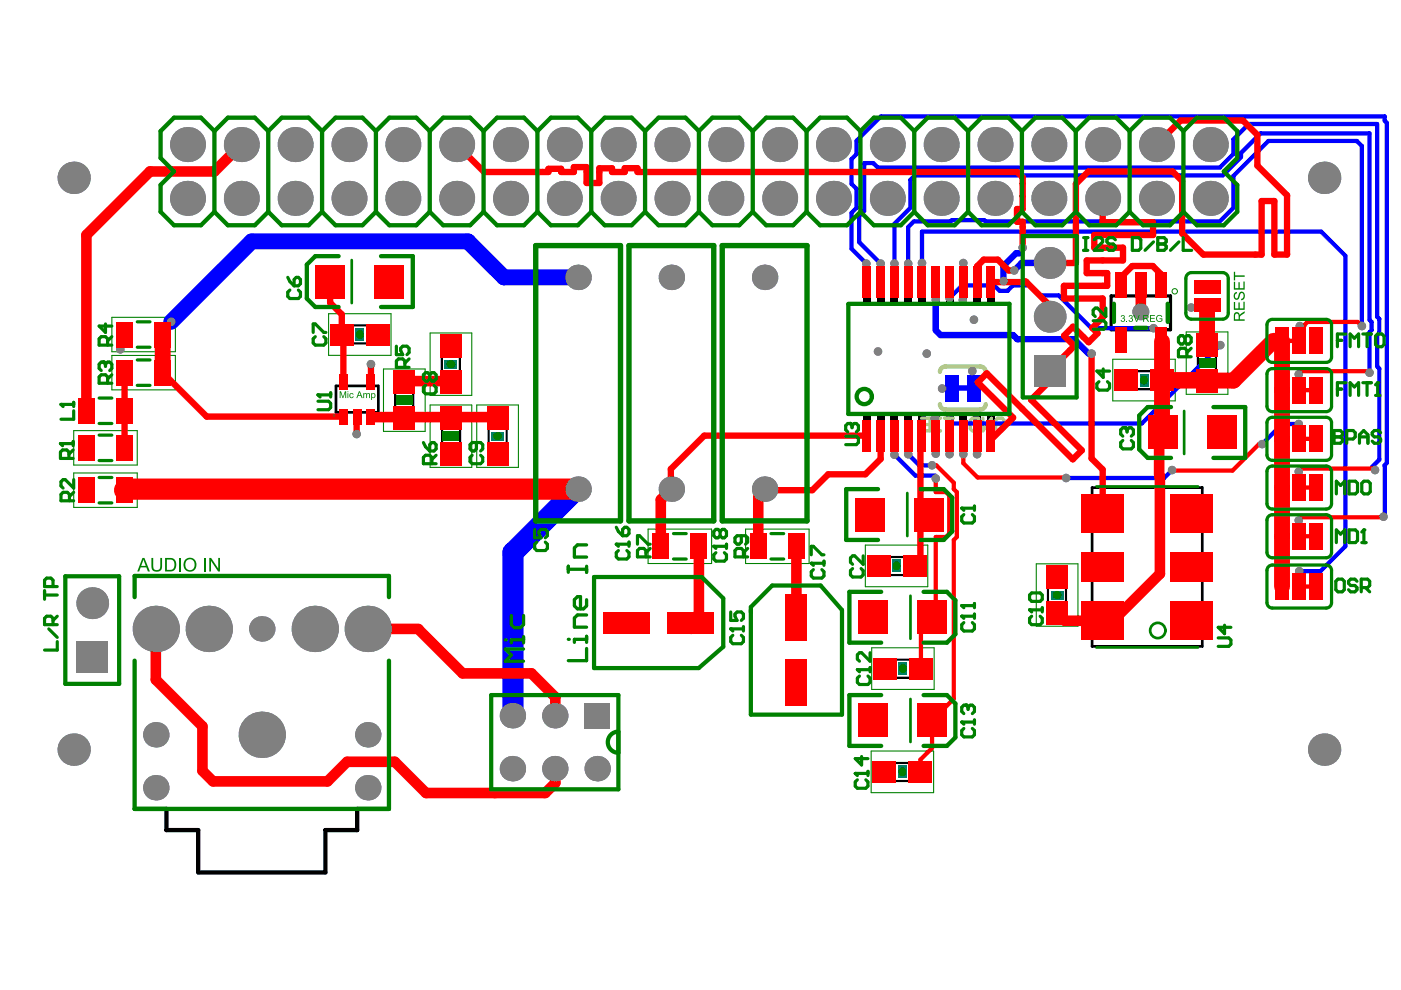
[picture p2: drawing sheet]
<svg xmlns="http://www.w3.org/2000/svg" width="297mm" height="210mm" viewBox="0 0 297 210" stroke-linecap="round" stroke-linejoin="round" font-family="sans-serif">
<g fill="none" stroke="#008000" stroke-width=".23">
<path d="M23.7 67.3h13.5v7.3h-13.5zM23.7 75.4h13.5v7.3h-13.5zM69.7 66.5h13.2v8.8h-13.2zM81.3 78.2h8.8v13.3h-8.8zM91.2 70.6h8.8v13.2h-8.8zM235.9 76.2h13.3v8.8h-13.3zM251.5 70.4h8.8v13.2h-8.8zM15.6 91.3h13.5v7.3h-13.5zM91.2 85.9h8.8v13.2h-8.8zM101.1 85.9h8.8v13.2h-8.8zM15.6 100.3h13.5v7.3h-13.5zM137.4 112.2h13.5v7.3h-13.5z"/>
<path d="M158.1 112.2h13.4v7.3h-13.4zM183.5 115.6h13.2v8.8h-13.2zM219.7 119.5h8.8v13.3h-8.8zM184.8 137.3h13.3v8.9h-13.3zM184.7 159.2h13.2v8.9h-13.2z"/>
</g>
<g fill="none" stroke="#000" stroke-width=".46">
<path d="M74.7 69h3.2M74.7 72.8h3.2M93.7 75.6v3.2M97.5 75.6v3.2M241 78.7h3.2M254 75.4v3.2M257.8 75.4v3.2M83.8 83.2v3.2M87.6 83.2v3.2M93.7 90.9v3.2M97.6 90.9v3.2M103.6 90.9v3.2"/>
<path d="M107.4 90.9v3.2M241 82.5h3.2M188.5 118.1h3.2M188.5 121.9h3.2M189.8 139.9h3.2M222.2 124.6v3.2M226 124.6v3.2M189.8 143.7h3.2M189.7 165.6h3.2M189.7 161.8h3.2"/>
</g>
<path d="M71.2 81.8h9v5.6h-9zM231.5 103.4h23.4v33.6h-23.4z" fill="none" stroke="#000" stroke-width=".57"/>
<path d="M28.5 171.5h6.8v4.5h6.7v9h27v-9h6.7v-4.5h6.8" fill="none" stroke="#000" stroke-width=".91"/>
<path d="M235.6 62.7h12.6v7.2h-12.6z" fill="none" stroke="#000" stroke-width=".69"/>
<g fill="#000">
<path d="M38.6 29.5h2.3v2.3h-2.3z" fill-rule="evenodd"/>
<path d="M50 29.5h2.3v2.3h-2.3z" fill-rule="evenodd"/>
<path d="M61.4 29.5h2.3v2.3h-2.3z" fill-rule="evenodd"/>
<path d="M72.9 29.5h2.2v2.3h-2.2z" fill-rule="evenodd"/>
<path d="M84.3 29.5h2.3v2.3h-2.3z" fill-rule="evenodd"/>
<path d="M95.7 29.5h2.3v2.3h-2.3z" fill-rule="evenodd"/>
<path d="M107.1 29.5h2.3v2.3h-2.3z" fill-rule="evenodd"/>
<path d="M118.5 29.5h2.3v2.3h-2.3z" fill-rule="evenodd"/>
<path d="M129.9 29.5h2.3v2.3h-2.3z" fill-rule="evenodd"/>
<path d="M141.3 29.5h2.3v2.3h-2.3z" fill-rule="evenodd"/>
<path d="M152.8 29.5h2.2v2.3h-2.2z" fill-rule="evenodd"/>
<path d="M164.2 29.5h2.2v2.3h-2.2z" fill-rule="evenodd"/>
<path d="M175.6 29.5h2.3v2.3h-2.3z" fill-rule="evenodd"/>
<path d="M187 29.5h2.3v2.3h-2.3z" fill-rule="evenodd"/>
<path d="M198.4 29.5h2.3v2.3h-2.3z" fill-rule="evenodd"/>
<path d="M209.8 29.5h2.3v2.3h-2.3z" fill-rule="evenodd"/>
<path d="M221.2 29.5h2.3v2.3h-2.3z" fill-rule="evenodd"/>
<path d="M232.6 29.5h2.3v2.3h-2.3z" fill-rule="evenodd"/>
<path d="M244.1 29.5h2.2v2.3h-2.2z" fill-rule="evenodd"/>
<path d="M255.5 29.5h2.3v2.3h-2.3z" fill-rule="evenodd"/>
<path d="M38.6 40.9h2.3v2.3h-2.3z" fill-rule="evenodd"/>
<path d="M50 40.9h2.3v2.3h-2.3z" fill-rule="evenodd"/>
<path d="M61.4 40.9h2.3v2.3h-2.3z" fill-rule="evenodd"/>
<path d="M72.9 40.9h2.2v2.3h-2.2z" fill-rule="evenodd"/>
<path d="M84.3 40.9h2.3v2.3h-2.3z" fill-rule="evenodd"/>
<path d="M95.7 40.9h2.3v2.3h-2.3z" fill-rule="evenodd"/>
<path d="M107.1 40.9h2.3v2.3h-2.3z" fill-rule="evenodd"/>
<path d="M118.5 40.9h2.3v2.3h-2.3z" fill-rule="evenodd"/>
<path d="M129.9 40.9h2.3v2.3h-2.3z" fill-rule="evenodd"/>
<path d="M141.3 40.9h2.3v2.3h-2.3z" fill-rule="evenodd"/>
<path d="M152.8 40.9h2.2v2.3h-2.2z" fill-rule="evenodd"/>
<path d="M164.2 40.9h2.2v2.3h-2.2z" fill-rule="evenodd"/>
<path d="M175.6 40.9h2.3v2.3h-2.3z" fill-rule="evenodd"/>
<path d="M187 40.9h2.3v2.3h-2.3z" fill-rule="evenodd"/>
<path d="M198.4 40.9h2.3v2.3h-2.3z" fill-rule="evenodd"/>
<path d="M209.8 40.9h2.3v2.3h-2.3z" fill-rule="evenodd"/>
<path d="M221.2 40.9h2.3v2.3h-2.3z" fill-rule="evenodd"/>
<path d="M232.6 40.9h2.3v2.3h-2.3z" fill-rule="evenodd"/>
<path d="M236.5 59.6h2.2v2.9h-2.2z" fill-rule="evenodd"/>
<path d="M240.8 59.6h2.2v2.9h-2.2z" fill-rule="evenodd"/>
<path d="M244.1 40.9h2.2v2.3h-2.2z" fill-rule="evenodd"/>
<path d="M245 59.6h2.3v2.9h-2.3z" fill-rule="evenodd"/>
<path d="M255.5 40.9h2.3v2.3h-2.3z" fill-rule="evenodd"/>
<path d="M72.5 68.8h2.3v4.2h-2.3z" fill-rule="evenodd"/>
<path d="M77.8 68.8h2.2v4.2h-2.2z" fill-rule="evenodd"/>
<path d="M93.5 73.5h4.2v2.2h-4.2z" fill-rule="evenodd"/>
<path d="M183 58.4h1.6v5.8h-1.6z" fill-rule="evenodd"/>
<path d="M185.9 58.4h1.6v5.8h-1.6z" fill-rule="evenodd"/>
<path d="M188.8 58.4h1.6v5.8h-1.6z" fill-rule="evenodd"/>
<path d="M191.8 58.4h1.6v5.8h-1.6z" fill-rule="evenodd"/>
<path d="M194.7 58.4h1.6v5.8h-1.6z" fill-rule="evenodd"/>
<path d="M197.6 58.4h1.6v5.8h-1.6z" fill-rule="evenodd"/>
<path d="M200.5 58.4h1.6v5.8h-1.6z" fill-rule="evenodd"/>
<path d="M203.4 58.4h1.6v5.8h-1.6z" fill-rule="evenodd"/>
<path d="M206.4 58.4h1.6v5.8h-1.6z" fill-rule="evenodd"/>
<path d="M209.3 58.4h1.6v5.8h-1.6z" fill-rule="evenodd"/>
<path d="M236.5 70.1h2.2v3h-2.2z" fill-rule="evenodd"/>
<path d="M238.8 78.5h2.3v4.2h-2.3z" fill-rule="evenodd"/>
<path d="M244.1 78.5h2.2v4.2h-2.2z" fill-rule="evenodd"/>
<path d="M245 70.1h2.3v3h-2.3z" fill-rule="evenodd"/>
<path d="M253.8 73.3h4.2v2.2h-4.2z" fill-rule="evenodd"/>
<path d="M83.6 86.4h4.2v2.2h-4.2z" fill-rule="evenodd"/>
<path d="M83.6 81.1h4.2v2.3h-4.2z" fill-rule="evenodd"/>
<path d="M93.5 94h4.3v2.2h-4.3z" fill-rule="evenodd"/>
<path d="M93.5 88.7h4.3v2.3h-4.3z" fill-rule="evenodd"/>
<path d="M93.5 78.7h4.2v2.3h-4.2z" fill-rule="evenodd"/>
<path d="M103.4 94h4.3v2.2h-4.3z" fill-rule="evenodd"/>
<path d="M103.4 88.7h4.3v2.3h-4.3z" fill-rule="evenodd"/>
<path d="M183 88h1.6v5.8h-1.6z" fill-rule="evenodd"/>
<path d="M185.9 88h1.6v5.8h-1.6z" fill-rule="evenodd"/>
<path d="M188.8 88h1.6v5.8h-1.6z" fill-rule="evenodd"/>
<path d="M191.8 88h1.6v5.8h-1.6z" fill-rule="evenodd"/>
<path d="M194.7 88h1.6v5.8h-1.6z" fill-rule="evenodd"/>
<path d="M197.6 88h1.6v5.8h-1.6z" fill-rule="evenodd"/>
<path d="M200.5 88h1.6v5.8h-1.6z" fill-rule="evenodd"/>
<path d="M203.4 88h1.6v5.8h-1.6z" fill-rule="evenodd"/>
<path d="M206.4 88h1.6v5.8h-1.6z" fill-rule="evenodd"/>
<path d="M209.3 88h1.6v5.8h-1.6z" fill-rule="evenodd"/>
<path d="M253.8 78.5h4.2v2.3h-4.2z" fill-rule="evenodd"/>
<path d="M186.4 117.9h2.2v4.2h-2.2z" fill-rule="evenodd"/>
<path d="M191.6 117.9h2.3v4.2h-2.3z" fill-rule="evenodd"/>
<path d="M187.7 139.7h2.3v4.2h-2.3z" fill-rule="evenodd"/>
<path d="M193 139.7h2.2v4.2h-2.2z" fill-rule="evenodd"/>
<path d="M222 122.4h4.2v2.3h-4.2z" fill-rule="evenodd"/>
<path d="M222 127.7h4.2v2.2h-4.2z" fill-rule="evenodd"/>
<path d="M187.6 161.5h2.2v4.3h-2.2z" fill-rule="evenodd"/>
<path d="M192.8 161.5h2.3v4.3h-2.3z" fill-rule="evenodd"/>
</g>
<g fill="#008080">
<path d="M75.4 69.6h1.8v2.7h-1.8z" fill-rule="evenodd"/>
<path d="M84.4 84h2.7v1.7h-2.7z" fill-rule="evenodd"/>
<path d="M94.3 91.6h2.7v1.8h-2.7z" fill-rule="evenodd"/>
<path d="M94.3 76.3h2.7v1.8h-2.7z" fill-rule="evenodd"/>
<path d="M104.1 91.6h2.7v1.8h-2.7z" fill-rule="evenodd"/>
<path d="M222.8 125.3h2.7v1.8h-2.7z" fill-rule="evenodd"/>
<path d="M241.7 79.2h1.7v2.7h-1.7z" fill-rule="evenodd"/>
<path d="M190.5 140.4h1.8v2.7h-1.8z" fill-rule="evenodd"/>
<path d="M189.2 118.6h1.8v2.7h-1.8z" fill-rule="evenodd"/>
<path d="M254.6 76.1h2.7v1.8h-2.7z" fill-rule="evenodd"/>
<path d="M190.4 162.3h1.8v2.7h-1.8z" fill-rule="evenodd"/>
</g>
<path d="M199.3 78.8a1.14 1.14 0 0 1 1.1-1.1h7.4a1.14 1.14 0 0 1 1.2 1.1M199.3 85.7a1.14 1.14 0 0 0 1.1 1.1h7.4a1.14 1.14 0 0 0 1.2-1.1" fill="none" stroke="#c0c073" stroke-width=".91"/>
<path d="M195.4 88.7h1.8v2.7h-1.8M196.3 90h.9M198.5 88.7h.9M198.5 91.4h.9M199 88.7v2.7M200.3 88.7h1.8M201.2 88.7v2.7M206.2 88.7h1.3v2.7h-1.3l-.5-.5v-1.8zM208.4 88.7v2.7l1.8-2.7v2.7M211.1 89.1l.4-.4h.9l.5 .4v1.8l-.5 .5h-.9l-.4-.5v-.9h.9" fill="none" stroke="#c0c073" stroke-width=".67"/>
<g fill="none" stroke="#00f" stroke-width=".9">
<path d="M183.7 55.9l-3.2-3.2v-7.6l1.1-1v-4.1l-1.1-1v-5.3l1.1-1v-2.8l5.2-5.2h106.8v.9l.4 .5v72l-.4 .5v10.7M186.7 55.9l-4.5-4.6v-5.5l1-1.1v-10.1h2l.9 .9h72.5l2.9-2.8v-3.1l3.2-3.3h27.3v40.9l.4 .4v3.1l-.4 .4v6.6l.4 .5v19.3l-1.5 1.5M189.6 55.9v-8.5l3.4-3.3v-5.9l1-1h65.3l3.8-3.9v-.9l4.2-4.1h23.1v39.5l.4 .5v1.7l-.4 .4v8.6M192.6 55.9v-7.8l1.2-1.2h7.8l.2-.2h6.9l.2 .2h49.7l2.9-2.8v-6.8l7.4-7.4h18.8l1 1.1v38.1M195.5 55.8v-6.7h84.6l5.1 5.1v61.6l-5.2 5.3h-4.5M201.3 63.2l2.7-2.7h6.8l1.1 1.2h1.7l1.2-1.2h3.7l2.2 2.1h3.7l7 7h13.2M258.7 73.2l-16.6 16.6h-40.8v6.5M189.6 96.4h.1M189.6 96.4l4.5 4.4h4.2M192.6 96.3l2.3 2.4h2.7M248.5 99.7l-1.7 1.6h-20.8M275.4 89.9h-3.5l-4.3 4.3"/>
<path d="M293.6 98.8h.1M293.6 109.3h.1"/>
</g>
<path d="M216.6 53.7h-1.2l-2.7 2.7 .1 3.2M222.6 55.8h-6l-1.6 1.5M198.4 63.5v6.5l1 1h15.4l.9 .9h12l3.1 3.1h.6" fill="none" stroke="#00f" stroke-width="1.3"/>
<path d="M202.4 82.3h3.4" fill="none" stroke="#00f" stroke-width="1.1"/>
<path d="M122.6 58.8h-15.8l-7.6-7.6h-45.8l-17.1 17" fill="none" stroke="#00f" stroke-width="3.4"/>
<path d="M122.2 103.7l-13.4 13.5v33.3" fill="none" stroke="#00f" stroke-width="4.5"/>
<g fill="#808080">
<circle cx="275.6" cy="69.1" r=".9"/>
<circle cx="288.7" cy="69.1" r=".9"/>
<circle cx="290.4" cy="79" r=".9"/>
<circle cx="291.5" cy="99.7" r=".9"/>
<circle cx="293.3" cy="109.5" r=".9"/>
<circle cx="275.5" cy="121.1" r=".9"/>
<circle cx="275.4" cy="110.3" r=".9"/>
<circle cx="275.4" cy="100" r=".9"/>
<circle cx="275.4" cy="79.3" r=".9"/>
<circle cx="192.6" cy="55.9" r=".9"/>
<circle cx="183.7" cy="55.9" r=".9"/>
<circle cx="186.7" cy="55.9" r=".9"/>
<circle cx="189.6" cy="55.9" r=".9"/>
<circle cx="195.5" cy="55.8" r=".9"/>
<circle cx="192.6" cy="96.3" r=".9"/>
<circle cx="198.4" cy="101.5" r=".9"/>
<circle cx="198.4" cy="96.2" r=".9"/>
<circle cx="197.6" cy="98.7" r=".9"/>
<circle cx="198.2" cy="88.7" r=".9"/>
<circle cx="204.1" cy="63.6" r=".9"/>
<circle cx="248.5" cy="99.7" r=".9"/>
<circle cx="226" cy="101.4" r=".9"/>
<circle cx="267.6" cy="94.2" r=".9"/>
<circle cx="275.4" cy="89.9" r=".9"/>
<circle cx="204.2" cy="96.3" r=".9"/>
<circle cx="199.7" cy="82.4" r=".9"/>
<circle cx="186.2" cy="74.5" r=".9"/>
<circle cx="196.5" cy="75" r=".9"/>
<circle cx="206.5" cy="67.8" r=".9"/>
<circle cx="206.2" cy="78.7" r=".9"/>
<circle cx="201.3" cy="63.2" r=".9"/>
<circle cx="244.6" cy="69.6" r=".9"/>
<circle cx="216.8" cy="52.5" r=".9"/>
<circle cx="212.8" cy="59.6" r=".9"/>
<circle cx="207.2" cy="96.3" r=".9"/>
<circle cx="258.7" cy="73.2" r=".9"/>
<circle cx="36.3" cy="68.2" r=".9"/>
<circle cx="78.6" cy="77.2" r=".9"/>
<circle cx="75.6" cy="92" r=".9"/>
<circle cx="25.5" cy="74.1" r=".9"/>
<circle cx="231.4" cy="75" r=".9"/>
<circle cx="198.4" cy="63.5" r=".9"/>
<circle cx="215" cy="57.3" r=".9"/>
<circle cx="204.2" cy="55.8" r=".9"/>
<circle cx="252.5" cy="65.2" r=".9"/>
<circle cx="189.6" cy="96.4" r=".9"/>
<circle cx="201.3" cy="96.3" r=".9"/>
<circle cx="241.9" cy="66.1" r="1.8"/>
<circle cx="78" cy="167" r="2.7"/>
<circle cx="122.6" cy="103.7" r="2.7"/>
<circle cx="122.6" cy="58.8" r="2.7"/>
<circle cx="142.3" cy="103.7" r="2.7"/>
<circle cx="142.3" cy="58.8" r="2.7"/>
<circle cx="39.8" cy="42.1" r="3.7"/>
<circle cx="78" cy="155.8" r="2.7"/>
<circle cx="85.4" cy="42.1" r="3.7"/>
<circle cx="131.1" cy="42.1" r="3.7"/>
<circle cx="176.7" cy="42.1" r="3.7"/>
<circle cx="222.4" cy="42.1" r="3.7"/>
<circle cx="222.6" cy="55.8" r="3.4"/>
<circle cx="39.8" cy="30.7" r="3.7"/>
<circle cx="85.4" cy="30.7" r="3.7"/>
<circle cx="131.1" cy="30.7" r="3.7"/>
<circle cx="176.7" cy="30.7" r="3.7"/>
<circle cx="222.4" cy="30.7" r="3.7"/>
<circle cx="222.6" cy="67.2" r="3.4"/>
<circle cx="33" cy="167" r="2.7"/>
<circle cx="55.5" cy="133.3" r="2.7"/>
<circle cx="117.6" cy="151.8" r="2.7"/>
<circle cx="108.6" cy="151.8" r="2.7"/>
<circle cx="162.1" cy="103.7" r="2.7"/>
<circle cx="162.1" cy="58.8" r="2.7"/>
<circle cx="15.6" cy="158.9" r="3.4"/>
<circle cx="33" cy="155.8" r="2.7"/>
<circle cx="44.3" cy="133.3" r="4.9"/>
<circle cx="33" cy="133.3" r="4.9"/>
<circle cx="51.2" cy="42.1" r="3.7"/>
<circle cx="66.7" cy="133.3" r="4.9"/>
<circle cx="78" cy="133.3" r="4.9"/>
<circle cx="62.6" cy="42.1" r="3.7"/>
<circle cx="74" cy="42.1" r="3.7"/>
<circle cx="126.6" cy="163" r="2.7"/>
<circle cx="117.6" cy="163" r="2.7"/>
<circle cx="108.6" cy="163" r="2.7"/>
<circle cx="108.2" cy="42.1" r="3.7"/>
<circle cx="119.7" cy="42.1" r="3.7"/>
<circle cx="142.5" cy="42.1" r="3.7"/>
<circle cx="153.9" cy="42.1" r="3.7"/>
<circle cx="188.1" cy="42.1" r="3.7"/>
<circle cx="199.5" cy="42.1" r="3.7"/>
<circle cx="211" cy="42.1" r="3.7"/>
<circle cx="233.8" cy="42.1" r="3.7"/>
<circle cx="245.2" cy="42.1" r="3.7"/>
<circle cx="256.6" cy="42.1" r="3.7"/>
<circle cx="15.6" cy="37.7" r="3.4"/>
<circle cx="51.2" cy="30.7" r="3.7"/>
<circle cx="74" cy="30.7" r="3.7"/>
<circle cx="62.6" cy="30.7" r="3.7"/>
<circle cx="119.7" cy="30.7" r="3.7"/>
<circle cx="108.2" cy="30.7" r="3.7"/>
<circle cx="153.9" cy="30.7" r="3.7"/>
<circle cx="142.5" cy="30.7" r="3.7"/>
<circle cx="188.1" cy="30.7" r="3.7"/>
<circle cx="199.5" cy="30.7" r="3.7"/>
<circle cx="211" cy="30.7" r="3.7"/>
<circle cx="233.8" cy="30.7" r="3.7"/>
<circle cx="245.2" cy="30.7" r="3.7"/>
<circle cx="256.6" cy="30.7" r="3.7"/>
<circle cx="55.5" cy="155.8" r="4.9"/>
<circle cx="19.6" cy="127.9" r="3.4"/>
<circle cx="96.8" cy="42.1" r="3.7"/>
<circle cx="165.3" cy="42.1" r="3.7"/>
<circle cx="280.7" cy="158.9" r="3.4"/>
<circle cx="165.3" cy="30.7" r="3.7"/>
<circle cx="96.8" cy="30.7" r="3.7"/>
<circle cx="280.7" cy="37.7" r="3.4"/>
</g>
<g fill="#808080">
<path d="M219.2 75.2h6.7v6.7h-6.7z" fill-rule="evenodd"/>
<path d="M123.9 149.1h5.4v5.3h-5.4z" fill-rule="evenodd"/>
<path d="M16.2 135.9h6.7v6.8h-6.7z" fill-rule="evenodd"/>
</g>
<g fill="#00f">
<path d="M200.4 79.4h2.9v5.7h-2.9z" fill-rule="evenodd"/>
<path d="M205 79.4h2.8v5.7h-2.8z" fill-rule="evenodd"/>
</g>
<path d="M78.6 77.2v3.7M75.7 88.3l-.1 .1" fill="none" stroke="#f00" stroke-width="1.3"/>
<circle cx="78.6" cy="77.2" r=".67" fill="#f00"/>
<path d="M121.7 35.4h2.7M132.5 35.7h2.7" fill="none" stroke="#f00" stroke-width="1.3"/>
<path d="M142.2 103.8l-2.1 2.2M162.2 103.9l-1.4 1.5M148.2 130.2l-1.7 1.7v1.4" fill="none" stroke="#f00" stroke-width="2.2"/>
<circle cx="168.9" cy="115.8" r="1.12" fill="#f00"/>
<path d="M216.8 37.6v6.7h-1.2M207.2 56.4v3.4M213.9 57.3h1.1M215.6 47h1.2v5.5M222.6 64.8v2.4M222.6 78.6v2.2M186.7 92.4v4.9M195.5 92.4l-.4 .3M214.8 88.6l-1 .9M231.4 97.2l2.4 2.4" fill="none" stroke="#f00" stroke-width="1.3"/>
<path d="M197.6 98.7h.9M204.2 96.3v1.9M198.4 101.5v2.8M200.6 104.3l.7 .7M201.3 113.2l-.7 .7M202.2 102.4v1.3l.7 .7M202.9 113.8l-.7 .7M198.4 130.1l-3.1 3.1M197.6 158.6l-2.5 2.5v2.6" fill="none" stroke="#f00" stroke-width=".9"/>
<path d="M224.1 130l1.7 1.6" fill="none" stroke="#f00" stroke-width="2.2"/>
<circle cx="231.4" cy="75" r=".67" fill="#f00"/>
<g fill="none" stroke="#f00" stroke-width="1.3">
<path d="M96.8 30.7l5.8 5.8h13.7v-.7h2.7v.7h2.7v-1.1M124.4 35.4v3.4h2.7v-3.1h2.7v.8h2.7v-.8M135.2 35.7v.8h80.5l1.1 1.1M245.2 30.7l5.1-5.1h13.2l3.1 3v6.5l6.3 6.3v12.6h-2.7v-11.4h-2.7v11.4h-12.4l-4.5-4.5v-11.1l-2-2h-17.8l-2.7 2.6v16.8h-5.5M70 59.7v4.5l2.5 2.5v4.2M207.2 56.4l1.4-1.3h3l2.3 2.2M210.1 59.8h7.5M215.6 44.3v2.7M217.4 59.6l5.2 5.2M233.8 42.1v5h10.7v2.7h-12.5v2.7h6.1v2.7h-7.7v2.7h4.3v2.7h-9.1v2.7h8.2v4l-2.2 2.2 1.1 1.2-1.9 1.9-3.3-3.3-1.9 1.9 2.2 2.1-5.2 5.3M26.4 79v16M34.5 79l9.3 9.3h29"/>
<path d="M72.8 71.3v9.6M231.4 75v22.2M237.6 60.5v-1.6l2.5-2.5h4.3l1.7 1.7v2.4M75.6 88.4v3.6M183.8 92.4h-34.5l-7.1 7v4.4M186.7 97.3l-3.2 3.3h-7.9l-3.4 3.3h-10M195.1 92.7v27.2M213.8 89.5l-3.3 3.3M222.6 80.8l-4 3.9 10.8 10.8-1.9 1.9-18.3-18.2-1.9 1.9 7.5 7.5M233.8 99.6v9.2M195.1 109h.1"/>
</g>
<g fill="none" stroke="#f00" stroke-width=".9">
<path d="M275.6 69.1h.9v-.2l.7-.6h10.7l.8 .8M290.4 79l-.4-.3h-14l-.6 .6M198.5 98.7l3.7 3.7M204.2 98.2l3.1 3h18.7M267.6 94.2h-.7l-5.6 5.6h-13M291.5 99.7l-.3-.3h-15.2l-.6 .6M198.4 104.3h2.2M200.6 113.9h-2.2v16.2M201.3 105v8.2M202.2 114.5v33.7l-4.6 4.6v5.8M202.9 104.4v9.4M293.3 109.5l-.1 .2h-17.2l-.6 .6"/>
<path d="M195.3 133.2v8.6"/>
</g>
<path d="M272.6 72.3h2.9M275.5 93h2.8M275.5 82.7h2.8M275.5 113.7h2.8M275.5 103.4h2.8M275.5 124.4h2.8" fill="none" stroke="#f00" stroke-width=".91"/>
<path d="M51.2 30.7l-5.7 5.7h-13.7l-13.5 13.4v36.1M241.9 60.5v5.6M78.8 88.4h26.7M87 80.8h8.6M246.4 92.7l-.6 .6v7.5l.1 .2v20.7l-9.9 9.9h-10.2M140.1 106v9.8M148.2 115.8v14.4M160.8 105.4v10.4M168.9 115.8v15.2M33 133.3v10.8l9.9 9.9v9.4l2.3 2.3h24.2l4.2-4.2h10.1l6.6 6.6h25.3l2.1-2.1v-4.3M78 133.3h10.7M88.7 133.4l9.4 9.4h14.6l5 5v2.7" fill="none" stroke="#f00" stroke-width="2.2"/>
<path d="M122.6 103.7h-96l-.2 .2" fill="none" stroke="#f00" stroke-width="4.5"/>
<path d="M34.5 70.9v8.1M246.4 72.4v20.3M255.9 65.4v7.8M269.8 72.5l-8.3 8.2h-11.9M270 72.3h1.8v52.1M246.4 80.6h9.3" fill="none" stroke="#f00" stroke-width="3.4"/>
<g fill="#808080">
<circle cx="275.6" cy="69.1" r=".9"/>
<circle cx="288.7" cy="69.1" r=".9"/>
<circle cx="290.4" cy="79" r=".9"/>
<circle cx="291.5" cy="99.7" r=".9"/>
<circle cx="293.3" cy="109.5" r=".9"/>
<circle cx="275.5" cy="121.1" r=".9"/>
<circle cx="275.4" cy="110.3" r=".9"/>
<circle cx="275.4" cy="100" r=".9"/>
<circle cx="275.4" cy="79.3" r=".9"/>
<circle cx="192.6" cy="55.9" r=".9"/>
<circle cx="183.7" cy="55.9" r=".9"/>
<circle cx="186.7" cy="55.9" r=".9"/>
<circle cx="189.6" cy="55.9" r=".9"/>
<circle cx="195.5" cy="55.8" r=".9"/>
<circle cx="192.6" cy="96.3" r=".9"/>
<circle cx="198.4" cy="101.5" r=".9"/>
<circle cx="198.4" cy="96.2" r=".9"/>
<circle cx="197.6" cy="98.7" r=".9"/>
<circle cx="198.2" cy="88.7" r=".9"/>
<circle cx="204.1" cy="63.6" r=".9"/>
<circle cx="248.5" cy="99.7" r=".9"/>
<circle cx="226" cy="101.4" r=".9"/>
<circle cx="267.6" cy="94.2" r=".9"/>
<circle cx="275.4" cy="89.9" r=".9"/>
<circle cx="204.2" cy="96.3" r=".9"/>
<circle cx="199.7" cy="82.4" r=".9"/>
<circle cx="186.2" cy="74.5" r=".9"/>
<circle cx="196.5" cy="75" r=".9"/>
<circle cx="206.5" cy="67.8" r=".9"/>
<circle cx="206.2" cy="78.7" r=".9"/>
<circle cx="201.3" cy="63.2" r=".9"/>
<circle cx="244.6" cy="69.6" r=".9"/>
<circle cx="216.8" cy="52.5" r=".9"/>
<circle cx="212.8" cy="59.6" r=".9"/>
<circle cx="207.2" cy="96.3" r=".9"/>
<circle cx="258.7" cy="73.2" r=".9"/>
<circle cx="36.3" cy="68.2" r=".9"/>
<circle cx="78.6" cy="77.2" r=".9"/>
<circle cx="75.6" cy="92" r=".9"/>
<circle cx="25.5" cy="74.1" r=".9"/>
<circle cx="231.4" cy="75" r=".9"/>
<circle cx="198.4" cy="63.5" r=".9"/>
<circle cx="215" cy="57.3" r=".9"/>
<circle cx="204.2" cy="55.8" r=".9"/>
<circle cx="252.5" cy="65.2" r=".9"/>
<circle cx="189.6" cy="96.4" r=".9"/>
<circle cx="201.3" cy="96.3" r=".9"/>
<circle cx="241.9" cy="66.1" r="1.8"/>
<circle cx="78" cy="167" r="2.7"/>
<circle cx="122.6" cy="103.7" r="2.7"/>
<circle cx="122.6" cy="58.8" r="2.7"/>
<circle cx="142.3" cy="103.7" r="2.7"/>
<circle cx="142.3" cy="58.8" r="2.7"/>
<circle cx="39.8" cy="42.1" r="3.7"/>
<circle cx="78" cy="155.8" r="2.7"/>
<circle cx="85.4" cy="42.1" r="3.7"/>
<circle cx="131.1" cy="42.1" r="3.7"/>
<circle cx="176.7" cy="42.1" r="3.7"/>
<circle cx="222.4" cy="42.1" r="3.7"/>
<circle cx="222.6" cy="55.8" r="3.4"/>
<circle cx="39.8" cy="30.7" r="3.7"/>
<circle cx="85.4" cy="30.7" r="3.7"/>
<circle cx="131.1" cy="30.7" r="3.7"/>
<circle cx="176.7" cy="30.7" r="3.7"/>
<circle cx="222.4" cy="30.7" r="3.7"/>
<circle cx="222.6" cy="67.2" r="3.4"/>
<circle cx="33" cy="167" r="2.7"/>
<circle cx="55.5" cy="133.3" r="2.7"/>
<circle cx="117.6" cy="151.8" r="2.7"/>
<circle cx="108.6" cy="151.8" r="2.7"/>
<circle cx="162.1" cy="103.7" r="2.7"/>
<circle cx="162.1" cy="58.8" r="2.7"/>
<circle cx="15.6" cy="158.9" r="3.4"/>
<circle cx="33" cy="155.8" r="2.7"/>
<circle cx="44.3" cy="133.3" r="4.9"/>
<circle cx="33" cy="133.3" r="4.9"/>
<circle cx="51.2" cy="42.1" r="3.7"/>
<circle cx="66.7" cy="133.3" r="4.9"/>
<circle cx="78" cy="133.3" r="4.9"/>
<circle cx="62.6" cy="42.1" r="3.7"/>
<circle cx="74" cy="42.1" r="3.7"/>
<circle cx="126.6" cy="163" r="2.7"/>
<circle cx="117.6" cy="163" r="2.7"/>
<circle cx="108.6" cy="163" r="2.7"/>
<circle cx="108.2" cy="42.1" r="3.7"/>
<circle cx="119.7" cy="42.1" r="3.7"/>
<circle cx="142.5" cy="42.1" r="3.7"/>
<circle cx="153.9" cy="42.1" r="3.7"/>
<circle cx="188.1" cy="42.1" r="3.7"/>
<circle cx="199.5" cy="42.1" r="3.7"/>
<circle cx="211" cy="42.1" r="3.7"/>
<circle cx="233.8" cy="42.1" r="3.7"/>
<circle cx="245.2" cy="42.1" r="3.7"/>
<circle cx="256.6" cy="42.1" r="3.7"/>
<circle cx="15.6" cy="37.7" r="3.4"/>
<circle cx="51.2" cy="30.7" r="3.7"/>
<circle cx="74" cy="30.7" r="3.7"/>
<circle cx="62.6" cy="30.7" r="3.7"/>
<circle cx="119.7" cy="30.7" r="3.7"/>
<circle cx="108.2" cy="30.7" r="3.7"/>
<circle cx="153.9" cy="30.7" r="3.7"/>
<circle cx="142.5" cy="30.7" r="3.7"/>
<circle cx="188.1" cy="30.7" r="3.7"/>
<circle cx="199.5" cy="30.7" r="3.7"/>
<circle cx="211" cy="30.7" r="3.7"/>
<circle cx="233.8" cy="30.7" r="3.7"/>
<circle cx="245.2" cy="30.7" r="3.7"/>
<circle cx="256.6" cy="30.7" r="3.7"/>
<circle cx="55.5" cy="155.8" r="4.9"/>
<circle cx="19.6" cy="127.9" r="3.4"/>
<circle cx="96.8" cy="42.1" r="3.7"/>
<circle cx="165.3" cy="42.1" r="3.7"/>
<circle cx="280.7" cy="158.9" r="3.4"/>
<circle cx="165.3" cy="30.7" r="3.7"/>
<circle cx="96.8" cy="30.7" r="3.7"/>
<circle cx="280.7" cy="37.7" r="3.4"/>
</g>
<g fill="#808080">
<path d="M219.2 75.2h6.7v6.7h-6.7z" fill-rule="evenodd"/>
<path d="M123.9 149.1h5.4v5.3h-5.4z" fill-rule="evenodd"/>
<path d="M16.2 135.9h6.7v6.8h-6.7z" fill-rule="evenodd"/>
</g>
<g fill="#f00">
<path d="M74.8 86.6h1.8v3.4h-1.8z" fill-rule="evenodd"/>
<path d="M77.7 86.6h1.8v3.4h-1.8z" fill-rule="evenodd"/>
<path d="M83.5 86.2h4.5v4.9h-4.5z" fill-rule="evenodd"/>
<path d="M93.4 93.8h4.5v5h-4.5z" fill-rule="evenodd"/>
<path d="M93.4 86.2h4.5v4.9h-4.5z" fill-rule="evenodd"/>
<path d="M103.2 93.8h4.5v5h-4.5z" fill-rule="evenodd"/>
<path d="M103.2 86.2h4.5v4.9h-4.5z" fill-rule="evenodd"/>
<path d="M138.3 113.1h3.6v5.4h-3.6z" fill-rule="evenodd"/>
<path d="M146.4 113.1h3.6v5.4h-3.6z" fill-rule="evenodd"/>
<path d="M159 113.1h3.6v5.4h-3.6z" fill-rule="evenodd"/>
<path d="M167.1 113.1h3.6v5.4h-3.6z" fill-rule="evenodd"/>
<path d="M185.1 139.5h5v4.5h-5z" fill-rule="evenodd"/>
<path d="M188.7 56.4h1.8v6.8h-1.8z" fill-rule="evenodd"/>
<path d="M185.8 56.4h1.8v6.8h-1.8z" fill-rule="evenodd"/>
<path d="M182.9 56.4h1.8v6.8h-1.8z" fill-rule="evenodd"/>
<path d="M192.8 139.5h4.9v4.5h-4.9z" fill-rule="evenodd"/>
<path d="M197.5 56.4h1.8v6.8h-1.8z" fill-rule="evenodd"/>
<path d="M194.6 56.4h1.8v6.8h-1.8z" fill-rule="evenodd"/>
<path d="M191.7 56.4h1.8v6.8h-1.8z" fill-rule="evenodd"/>
<path d="M206.3 56.4h1.8v6.8h-1.8z" fill-rule="evenodd"/>
<path d="M203.3 56.4h1.8v6.8h-1.8z" fill-rule="evenodd"/>
<path d="M200.4 56.4h1.8v6.8h-1.8z" fill-rule="evenodd"/>
<path d="M209.2 56.4h1.8v6.8h-1.8z" fill-rule="evenodd"/>
<path d="M221.9 119.9h4.5v4.9h-4.5z" fill-rule="evenodd"/>
<path d="M240.6 57.8h2.5v5.4h-2.5z" fill-rule="evenodd"/>
<path d="M274 121.5h2.9v5.7h-2.9z" fill-rule="evenodd"/>
<path d="M277.7 121.5h2.8v5.7h-2.8z" fill-rule="evenodd"/>
<path d="M274 110.8h2.9v5.7h-2.9z" fill-rule="evenodd"/>
<path d="M277.7 110.8h2.8v5.7h-2.8z" fill-rule="evenodd"/>
<path d="M274 100.5h2.9v5.7h-2.9z" fill-rule="evenodd"/>
<path d="M277.7 100.5h2.8v5.7h-2.8z" fill-rule="evenodd"/>
<path d="M77.7 79.2h1.8v3.4h-1.8z" fill-rule="evenodd"/>
<path d="M83.5 78.6h4.5v4.9h-4.5z" fill-rule="evenodd"/>
<path d="M93.4 78.6h4.5v4.9h-4.5z" fill-rule="evenodd"/>
<path d="M93.4 70.9h4.5v5h-4.5z" fill-rule="evenodd"/>
<path d="M166.6 126h4.5v9.9h-4.5z" fill-rule="evenodd"/>
<path d="M181.9 149.2h6.3v7.2h-6.3z" fill-rule="evenodd"/>
<path d="M185 161.4h5v4.5h-5z" fill-rule="evenodd"/>
<path d="M181.9 127.3h6.3v7.2h-6.3z" fill-rule="evenodd"/>
<path d="M183.8 117.7h4.9v4.5h-4.9z" fill-rule="evenodd"/>
<path d="M182.9 89h1.8v6.7h-1.8z" fill-rule="evenodd"/>
<path d="M185.8 89h1.8v6.7h-1.8z" fill-rule="evenodd"/>
<path d="M188.7 89h1.8v6.7h-1.8z" fill-rule="evenodd"/>
<path d="M192.7 161.4h4.9v4.5h-4.9z" fill-rule="evenodd"/>
<path d="M191.4 117.7h5v4.5h-5z" fill-rule="evenodd"/>
<path d="M191.7 89h1.8v6.7h-1.8z" fill-rule="evenodd"/>
<path d="M194.6 89h1.8v6.7h-1.8z" fill-rule="evenodd"/>
<path d="M197.5 89h1.8v6.7h-1.8z" fill-rule="evenodd"/>
<path d="M200.4 89h1.8v6.7h-1.8z" fill-rule="evenodd"/>
<path d="M203.3 89h1.8v6.7h-1.8z" fill-rule="evenodd"/>
<path d="M206.3 89h1.8v6.7h-1.8z" fill-rule="evenodd"/>
<path d="M209.2 89h1.8v6.7h-1.8z" fill-rule="evenodd"/>
<path d="M221.9 127.5h4.5v4.9h-4.5z" fill-rule="evenodd"/>
<path d="M255.9 88.1h6.3v7.2h-6.3z" fill-rule="evenodd"/>
<path d="M274 90.2h2.9v5.7h-2.9z" fill-rule="evenodd"/>
<path d="M277.7 90.2h2.8v5.7h-2.8z" fill-rule="evenodd"/>
<path d="M274 79.9h2.9v5.7h-2.9z" fill-rule="evenodd"/>
<path d="M277.7 79.9h2.8v5.7h-2.8z" fill-rule="evenodd"/>
<path d="M277.7 69.4h2.8v5.7h-2.8z" fill-rule="evenodd"/>
<path d="M274 69.4h2.9v5.7h-2.9z" fill-rule="evenodd"/>
<path d="M166.6 139.7h4.5v9.9h-4.5z" fill-rule="evenodd"/>
<path d="M16.5 101.2h3.6v5.4h-3.6z" fill-rule="evenodd"/>
<path d="M16.5 92.3h3.6v5.3h-3.6z" fill-rule="evenodd"/>
<path d="M16.5 84.4h3.6v5.4h-3.6z" fill-rule="evenodd"/>
<path d="M24.6 101.2h3.6v5.4h-3.6z" fill-rule="evenodd"/>
<path d="M24.6 92.3h3.6v5.3h-3.6z" fill-rule="evenodd"/>
<path d="M24.6 84.4h3.6v5.4h-3.6z" fill-rule="evenodd"/>
<path d="M24.6 76.3h3.6v5.4h-3.6z" fill-rule="evenodd"/>
<path d="M32.7 76.3h3.6v5.4h-3.6z" fill-rule="evenodd"/>
<path d="M71.9 86.6h1.8v3.4h-1.8z" fill-rule="evenodd"/>
<path d="M79.4 56.1h6.3v7.2h-6.3z" fill-rule="evenodd"/>
<path d="M66.9 56.1h6.2v7.2h-6.2z" fill-rule="evenodd"/>
<path d="M141.6 129.8h9.8v4.4h-9.8z" fill-rule="evenodd"/>
<path d="M236.4 57.8h2.4v5.4h-2.4z" fill-rule="evenodd"/>
<path d="M270.4 121.5h2.8v5.7h-2.8z" fill-rule="evenodd"/>
<path d="M270.4 110.8h2.8v5.7h-2.8z" fill-rule="evenodd"/>
<path d="M270.4 100.5h2.8v5.7h-2.8z" fill-rule="evenodd"/>
<path d="M244.9 57.8h2.5v5.4h-2.5z" fill-rule="evenodd"/>
<path d="M253.1 59.5h5.7v2.8h-5.7z" fill-rule="evenodd"/>
<path d="M70 68.7h4.9v4.5h-4.9z" fill-rule="evenodd"/>
<path d="M77.6 68.7h5v4.5h-5z" fill-rule="evenodd"/>
<path d="M71.9 79.2h1.8v3.4h-1.8z" fill-rule="evenodd"/>
<path d="M194.5 149.2h6.3v7.2h-6.3z" fill-rule="evenodd"/>
<path d="M194.5 127.3h6.3v7.2h-6.3z" fill-rule="evenodd"/>
<path d="M181.2 105.5h6.3v7.2h-6.3z" fill-rule="evenodd"/>
<path d="M193.8 105.5h6.3v7.2h-6.3z" fill-rule="evenodd"/>
<path d="M229.3 127.6h9v8.1h-9z" fill-rule="evenodd"/>
<path d="M229.3 117.1h9v6.3h-9z" fill-rule="evenodd"/>
<path d="M236.4 69.5h2.4v5.4h-2.4z" fill-rule="evenodd"/>
<path d="M248.2 127.6h9v8.1h-9z" fill-rule="evenodd"/>
<path d="M248.2 117.1h9v6.3h-9z" fill-rule="evenodd"/>
<path d="M270.4 90.2h2.8v5.7h-2.8z" fill-rule="evenodd"/>
<path d="M270.4 79.9h2.8v5.7h-2.8z" fill-rule="evenodd"/>
<path d="M270.4 69.4h2.8v5.7h-2.8z" fill-rule="evenodd"/>
<path d="M244.9 69.5h2.5v5.4h-2.5z" fill-rule="evenodd"/>
<path d="M243.3 88.1h6.3v7.2h-6.3z" fill-rule="evenodd"/>
<path d="M243.9 78.3h4.9v4.5h-4.9z" fill-rule="evenodd"/>
<path d="M253.7 78.3h4.5v5h-4.5z" fill-rule="evenodd"/>
<path d="M253.7 70.7h4.5v4.9h-4.5z" fill-rule="evenodd"/>
<path d="M253.1 63.2h5.7v2.8h-5.7z" fill-rule="evenodd"/>
<path d="M32.7 68.2h3.6v5.4h-3.6z" fill-rule="evenodd"/>
<path d="M24.6 68.2h3.6v5.4h-3.6z" fill-rule="evenodd"/>
<path d="M229.3 104.8h9v8h-9z" fill-rule="evenodd"/>
<path d="M248.2 104.8h9v8h-9z" fill-rule="evenodd"/>
<path d="M127.9 129.8h9.8v4.4h-9.8z" fill-rule="evenodd"/>
<path d="M236.3 78.3h4.9v4.5h-4.9z" fill-rule="evenodd"/>
</g>
<g fill="none" stroke="#008000" stroke-width=".69">
<path d="M251.4 59.1v7.2M252.5 57.8h6.8M260.4 59.1v7.2M29.1 76.3h2.7M29.1 73.6h2.7M29.1 68.2h2.7M252.5 67.7h6.8M268.6 68.9v6.8M268.6 79.3v6.8M269.8 78.2h11.4M269.8 76.8h11.4M269.8 67.7h11.4"/>
<path d="M282.3 68.9v6.8M282.3 79.3v6.8M21 97.6h2.7M21 92.3h2.7M21 84.4h2.7M21 89.8h2.7M29.1 81.7h2.7M268.6 89.6v6.9M268.6 99.9v6.9M269.8 98.8h11.4M269.8 97.6h11.4M269.8 88.5h11.4"/>
<path d="M269.8 87.3h11.4M282.3 89.6v6.9M282.3 99.9v6.9M21 101.2h2.7M21 106.6h2.7M142.8 113.1h2.7M142.8 118.5h2.7M163.5 113.1h2.7M163.5 118.5h2.7M268.6 110.3v6.8M269.8 119.8h11.4M269.8 118.3h11.4"/>
<path d="M269.8 109.1h11.4M269.8 107.9h11.4M282.3 110.3v6.8M268.6 120.9v6.9M269.8 128.9h11.4M282.3 120.9v6.9"/>
</g>
<g fill="none" stroke="#008000" stroke-width=".91">
<path d="M45.5 27.8l-2.9-2.9h-5.7l-2.9 2.9v5.7l2.9 2.9-2.9 2.8v5.7l2.9 2.9h5.7l2.9-2.9M45.5 27.8l2.8-2.9h5.7l2.9 2.9M45.5 27.8v17.1M56.9 27.8l2.8-2.9h5.7l2.9 2.9M56.9 27.8v17.1M68.3 27.8l2.8-2.9h5.7l2.9 2.9M68.3 27.8v17.1M79.7 27.8l2.9-2.9h5.7l2.8 2.9M79.7 27.8v17.1M91.1 27.8l2.9-2.9h5.7l2.8 2.9M91.1 27.8v17.1M102.5 27.8l2.9-2.9h5.7l2.8 2.9"/>
<path d="M102.5 27.8v17.1M113.9 27.8l2.9-2.9h5.7l2.9 2.9M113.9 27.8v17.1M125.4 27.8l2.8-2.9h5.7l2.9 2.9M125.4 27.8v17.1M136.8 27.8l2.8-2.9h5.7l2.9 2.9M136.8 27.8v17.1M148.2 27.8l2.8-2.9h5.7l2.9 2.9M148.2 27.8v17.1M159.6 27.8l2.9-2.9h5.7l2.8 2.9M159.6 27.8v17.1M171 27.8l2.9-2.9h5.7l2.8 2.9"/>
<path d="M171 27.8v17.1M182.4 27.8l2.9-2.9h5.7l2.8 2.9M182.4 27.8v17.1M193.8 27.8l2.9-2.9h5.7l2.9 2.9M193.8 27.8v17.1M205.3 27.8l2.8-2.9h5.7l2.9 2.9M205.3 27.8v17.1M216.7 27.8l2.8-2.9h5.7l2.9 2.9M216.7 27.8v17.1M228.1 27.8l2.8-2.9h5.7l2.9 2.9M228.1 27.8v17.1M239.5 27.8l2.8-2.9h5.8l2.8 2.9"/>
<path d="M239.5 27.8v17.1M250.9 27.8l2.9-2.9h5.7l2.8 2.9v5.7l-2.8 2.9 2.8 2.8v5.7l-2.8 2.9h-5.7l-2.9-2.9M250.9 27.8v17.1M45.5 44.9l2.8 2.9h5.7l2.9-2.9M56.9 44.9l2.8 2.9h5.7l2.9-2.9M68.3 44.9l2.8 2.9h5.7l2.9-2.9M71.8 54.3h-4.9l-1.8 1.8v7.2l1.8 1.8h4.9M79.7 44.9l2.9 2.9h5.7l2.8-2.9M80.8 54.3h6.7v10.8h-6.7M91.1 44.9l2.9 2.9h5.7l2.8-2.9M102.5 44.9l2.9 2.9h5.7l2.8-2.9M113.9 44.9l2.9 2.9h5.7l2.9-2.9"/>
<path d="M125.4 44.9l2.8 2.9h5.7l2.9-2.9M136.8 44.9l2.8 2.9h5.7l2.9-2.9M148.2 44.9l2.8 2.9h5.7l2.9-2.9M159.6 44.9l2.9 2.9h5.7l2.8-2.9M171 44.9l2.9 2.9h5.7l2.8-2.9M182.4 44.9l2.9 2.9h5.7l2.8-2.9M193.8 44.9l2.9 2.9h5.7l2.9-2.9M205.3 44.9l2.8 2.9h5.7l2.9-2.9M216.7 44.9l2.8 2.9h5.7l2.9-2.9M228.1 44.9l2.8 2.9h5.7l2.9-2.9M239.5 44.9l2.8 2.9h5.8l2.8-2.9M179.9 64.4h34.1v23.4h-34.1v-23.3"/>
<path d="M236.2 64.4v3.9M240.7 69.5h2.4M247.6 64.4v3.9M248.3 86.3h-5l-1.8 1.8v7.2l1.8 1.8h5M257.3 86.3h6.7v10.8h-6.7M186.2 103.7h-6.8v10.8h6.8M195.1 103.7h5l1.8 1.8v7.2l-1.8 1.8h-5M28.5 126.6v-4.5h54v4.5M186.8 125.5h-6.7v10.8h6.7M195.8 125.5h5l1.8 1.8v7.2l-1.8 1.8h-5M28.5 140.1v31.4h54v-31.4M186.8 147.4h-6.7v10.7h6.7"/>
<path d="M195.8 147.4h5l1.8 1.8v7.2l-1.8 1.7h-5"/>
</g>
<path d="M76.3 70.8v.3M95.5 77.2h.2M105.4 92.5h.2M242.6 80.5v.2M190.1 119.9v.2M224 126.2h.3M191.4 141.6v.3M191.3 163.5v.3" fill="none" stroke="#008000" stroke-width="1.7"/>
<path d="M216.8 50h11.5v34.3h-11.5zM13.8 122.2h11.5v22.8h-11.5zM126 122.3h22.8l4.5 4.6v10.2l-5.2 4.5h-22.1zM163.7 124.1h10.3l4.5 5.2v22.2h-19.3v-22.8zM104.1 147.4h27v20h-27z" fill="none" stroke="#008000" stroke-width=".9"/>
<path d="M74.6 55.1v9.2M179.8 64.5h.1M251.1 87.1v9.2M192.4 104.5v9.2M232.4 103.1h21.6M193 126.3v9.1M232.4 137.3h21.6M193 148.2v9.1" fill="none" stroke="#008000" stroke-width=".57"/>
<path d="M113.6 52.1h18v58.3h-18zM133.4 52.1h17.9v58.3h-17.9zM153.1 52.1h18v58.3h-18z" fill="none" stroke="#008000" stroke-width="1.1"/>
<g fill="#008000">
<path d="M84 83.8h3.4v2.1h-3.4z" fill-rule="evenodd"/>
<path d="M93.9 91.5h3.4v2h-3.4z" fill-rule="evenodd"/>
<path d="M254.2 76h3.4v2h-3.4z" fill-rule="evenodd"/>
</g>
<path d="M12.8 94.1h2.7M14.6 97.2v-1.3l-.4-.5h-.9l-.5 .5v1.3h2.7M15.5 95.4l-.9 .9M15.5 93.6v.9M14.7 106.2v-1.4l-.4-.4h-.9l-.5 .4v1.4h2.7M15.6 101.7v1.8l-1.8-1.8h-.4l-.5 .4v.9l.5 .5M15.6 104.4l-.9 .9" fill="none" stroke="#008000" stroke-width=".67"/>
<circle cx="12.8" cy="94.1" r=".34" fill="#008000"/>
<path d="M12.8 94.1l.5 .4M12.9 85.7h2.7M15.6 87.1v1.8h-2.7M15.6 85.3v.9" fill="none" stroke="#008000" stroke-width=".67"/>
<circle cx="12.9" cy="85.7" r=".34" fill="#008000"/>
<path d="M21.9 76.8h-.4l-.5 .4v.9l.5 .5M23.7 79.5l-.9 .9M12.9 85.7l.5 .5M22.8 81.3v-1.4l-.4-.4h-.9l-.5 .4v1.4h2.7" fill="none" stroke="#008000" stroke-width=".67"/>
<circle cx="21.9" cy="76.8" r=".34" fill="#008000"/>
<path d="M21.9 76.8l.5 .4M22.4 77.2v.5M22.4 77.2l.4-.4h.5l.4 .4v.9l-.4 .5M67.4 85.1h2.3l.4 .4v.9l-.4 .5h-2.3M67.4 83.7h2.7M70.1 83.3v.9" fill="none" stroke="#008000" stroke-width=".67"/>
<circle cx="67.4" cy="83.7" r=".34" fill="#008000"/>
<g fill="none" stroke="#008000" stroke-width=".67">
<path d="M231.8 68h2.2l.5 .5v.9l-.5 .4h-2.2M234.5 65.3v1.8l-1.8-1.8h-.5l-.4 .5v.9l.4 .4M67.4 83.7l.5 .5M113.4 112.2v1.8h1.3l-.4-.9v-.4l.4-.5h.9l.5 .5v.9l-.5 .4M113.8 114.9l-.4 .5v.9l.4 .4h1.8l.5-.4v-.9l-.5-.5M283.3 115v-2.6l.9 .8 .9-.8v2.6M286 112.4h1.4l.4 .4v1.8l-.4 .4h-1.4zM288.7 115h.9M289.2 112.4v2.6M283.2 123.2l.5-.4h.9l.4 .4v1.8l-.4 .5h-.9l-.5-.5zM287.7 123.2l-.4-.4h-.9l-.5 .4v.5l.5 .4h.9l.4 .5v.4l-.4 .5h-.9l-.5-.5M288.6 124.6h1.4l.4-.5v-.9l-.4-.4h-1.4v2.7"/>
<path d="M289.5 124.6l.9 .9"/>
</g>
<circle cx="289.2" cy="112.4" r=".34" fill="#008000"/>
<g fill="none" stroke="#008000" stroke-width=".67">
<path d="M84 73.4v1.8h1.4l-.5-.9v-.5l.5-.4h.9l.4 .4v.9l-.4 .5M85.8 77.9v-1.4l-.4-.4h-.9l-.5 .4v1.4h2.7M86.7 76.1l-.9 .9M283.3 104.7v-2.7l.9 .9 .9-.9v2.7M286 102h1.4l.4 .5v1.8l-.4 .4h-1.4zM288.7 102.5l.5-.5h.9l.4 .5v1.8l-.4 .4h-.9l-.5-.4zM289.2 112.4l-.5 .4M9.4 125.3v1.8M9.4 126.2h2.7M10.3 133.3l1.8 1.8M11.2 132.4v-1.3l-.4-.4h-.9l-.5 .4v1.3h2.7M11.2 124.4v-1.4l-.4-.4h-.9l-.5 .4v1.4h2.7"/>
<path d="M12.1 136v1.8h-2.7M12.1 130.7l-.9 .8"/>
</g>
<path d="M124.4 137.5v2.6h-3.9M124.4 134.9v1.3M124.4 135.6h-2.6v.6" fill="none" stroke="#008000" stroke-width=".7"/>
<circle cx="120.5" cy="135.6" r=".35" fill="#008000"/>
<path d="M124.4 115.5h-2l-.6 .7v1.9h2.6M120.5 120v1.3M120.5 120.7h3.9M124.4 130.4h-2l-.6 .6v2h2.6M124.4 127.2v1.2l-.7 .7h-1.3l-.6-.7v-1.2l.6-.7h.7v2.6M124.4 120v1.3" fill="none" stroke="#008000" stroke-width=".7"/>
<path d="M130.7 115.4h2.7M131.1 116.7l-.4 .5v.9l.4 .4h1.8l.5-.4v-.9l-.5-.5M133.4 114.9v.9" fill="none" stroke="#008000" stroke-width=".67"/>
<circle cx="130.7" cy="115.4" r=".34" fill="#008000"/>
<path d="M130.7 115.4l.4 .4M130.7 111.8l.4 .9 .9 .9M132 112.2l.5-.4h.4l.5 .4v.9l-.5 .5h-.9zM157.2 113.6v1.3l-.5 .5h-.4l-.5-.5v-.9l.5-.4h1.8l.4 .4v.9l-.4 .5M157.6 118.1v-1.4l-.4-.4h-.9l-.5 .4v1.4h2.7M158.5 116.3l-.9 .9M203.9 153.1h2.7M204.4 154.4l-.5 .5v.9l.5 .4h1.8l.4-.4v-.9l-.4-.5M206.6 152.7v.8" fill="none" stroke="#008000" stroke-width=".67"/>
<circle cx="203.9" cy="153.1" r=".34" fill="#008000"/>
<path d="M203.9 153.1l.5 .4M204.8 149.5h-.4l-.5 .5v.9l.5 .4" fill="none" stroke="#008000" stroke-width=".67"/>
<circle cx="204.8" cy="149.5" r=".34" fill="#008000"/>
<path d="M203.9 130.6h2.7M204.4 132l-.5 .4v.9l.5 .5h1.8l.4-.5v-.9l-.4-.4M206.6 130.2v.9M204.8 149.5l.5 .5M205.3 150v.4M205.3 150l.4-.5h.5l.4 .5v.9l-.4 .4" fill="none" stroke="#008000" stroke-width=".67"/>
<circle cx="203.9" cy="130.6" r=".34" fill="#008000"/>
<path d="M203.9 130.6l.5 .5M203.9 128.4h2.7M206.6 128v.9" fill="none" stroke="#008000" stroke-width=".67"/>
<circle cx="203.9" cy="128.4" r=".34" fill="#008000"/>
<path d="M203.9 107.7h2.7M204.4 109.1l-.5 .4v.9l.5 .5h1.8l.4-.5v-.9l-.4-.4M206.6 107.3v.9M203.9 128.4l.5 .5" fill="none" stroke="#008000" stroke-width=".67"/>
<circle cx="203.9" cy="107.7" r=".34" fill="#008000"/>
<path d="M233.9 78.2v1.8l-1.3-1.3h2.6M233 80.9l-.4 .5v.9l.4 .4h1.8l.4-.4v-.9l-.4-.5M238.1 93.4l-.5 .4v.9l.5 .5h1.8l.4-.5v-.9l-.4-.4M238.5 90.7h-.4l-.5 .4v.9l.5 .5M203.9 107.7l.5 .5" fill="none" stroke="#008000" stroke-width=".67"/>
<circle cx="238.5" cy="90.7" r=".34" fill="#008000"/>
<g fill="none" stroke="#008000" stroke-width=".67">
<path d="M22.4 68.7v1.8l-1.4-1.4h2.7M22.8 73.2v-1.4l-.4-.4h-.9l-.5 .4v1.4h2.7M23.7 71.4l-.9 .9M66.4 70.5v-1.8h.5l1.7 1.8h.5M66.9 71.4l-.5 .4v.9l.5 .5h1.7l.5-.5v-.9l-.5-.4M251.2 71.6l-.4-.4h-.5l-.4 .4v.9l.4 .5h.5l.4-.5M251.2 71.6l.5-.4h.4l.4 .4v.9l-.4 .5h-.4l-.5-.5M251.2 71.6v.9M251.7 75.6v-1.3l-.5-.5h-.9l-.4 .5v1.3h2.6M252.5 73.8l-.8 .9M89.8 93.8l.4 .9 .9 .9M91.1 94.3l.5-.5h.4l.5 .5v.9l-.5 .4h-.9z"/>
<path d="M91.6 98.3v-1.3l-.5-.5h-.9l-.4 .5v1.3h2.7M92.5 96.5l-.9 .9M238.5 90.7l.5 .4M239 91.1v.5M239 91.1l.4-.4h.5l.4 .4v.9l-.4 .5M258.3 135.3h2.2l.5 .4v.9l-.5 .4h-2.2M259.6 132.6v1.8l-1.3-1.4h2.7"/>
</g>
<g fill="#008000">
<path d="M72 83h.3l.4 1.2 .4-1.2h.3v1.4h-.2v-1.2l-.4 1.2h-.2l-.4-1.2v1.2h-.2z"/>
<path d="M74.2 83.5l.4-.2 .3 .2 .1 .2h-.2l-.4-.2-.1 .3 .2 .5 .5-.3-.2 .3-.3 .1-.3-.1-.1-.4z"/>
<path d="M77 83.4h.2v.1l.3-.2 .3 .2 .2-.2 .3 .1 .1 1h-.1v-.8l-.2-.1-.3 .2v.7h-.2v-.8l-.1-.1-.3 .1v.8h-.2z"/>
<path d="M73.7 83h.2v.2h-.2zM73.7 83.4h.2v1h-.2z"/>
<path d="M76.1 83h.2l.6 1.4h-.2l-.2-.4h-.6l-.1 .4h-.2zM76.2 83.1l-.2 .7h.5z"/>
<path d="M78.7 83.4l.2 .1 .4-.1 .3 .4-.2 .6-.5-.1v.5h-.2zM79 83.6l-.1 .5 .3 .2 .2-.3v-.3l-.2-.2z"/>
<path d="M70.6 88.1a.26 .26 0 0 1 .5 0 .26 .26 0 0 1-.5 0zM70.6 88.1a.2 .2 0 0 0 .4 0 .2 .2 0 0 0-.4 0z"/>
</g>
<path d="M100.1 96.5l-.4 .5v.9l.4 .4h1.8l.4-.4v-.9l-.4-.5M101 93.8v1.4l-.4 .4h-.5l-.4-.4v-.9l.4-.5h1.8l.4 .5v.9l-.4 .4M181.8 142h2.7M182.2 143.3l-.4 .5v.9l.4 .4h1.8l.5-.4v-.9l-.5-.5M184.5 141.5v.9" fill="none" stroke="#008000" stroke-width=".67"/>
<circle cx="181.8" cy="142" r=".34" fill="#008000"/>
<path d="M184.5 138.4v1.8l-1.8-1.8h-.5l-.4 .4v.9l.4 .5M181.8 142l.4 .4" fill="none" stroke="#008000" stroke-width=".67"/>
<g fill="#008000">
<path d="M32.1 118.3h.4l.1 2.2 .2 .3 .4 .1 .4-.1 .3-.2 .1-2.3h.4l-.1 2.1-.4 .7-1 .1-.6-.4-.2-.6z"/>
<path d="M30.2 118.3h.4l1.2 2.9h-.4l-.4-.9h-1.2l-.3 .9h-.4zM30.4 118.6l-.5 1.4h1z"/>
<path d="M35 118.3h1.5l.6 .4 .3 1.2-.2 .6-.3 .4-.5 .2-1.4 .1zM35.4 118.6v2.2l1.1-.1 .4-.6-.1-1.1-.4-.3z"/>
</g>
<path d="M38.2 118.3v2.9" fill="none" stroke="#008000" stroke-width=".38"/>
<path d="M39.3 118.6l.5-.3 .5-.1 .6 .2 .4 .3 .3 .5v.7l-.1 .6-.4 .5-.9 .2-.6-.1-.4-.4-.3-1zM39.6 118.9l-.3 .8 .2 .8 .6 .4 .8-.2 .3-.8-.1-.9-.7-.4z" fill="#008000"/>
<path d="M43.5 118.3v2.9" fill="none" stroke="#008000" stroke-width=".38"/>
<path d="M44.4 118.3h.4l1.5 2.3v-2.3h.3v2.9h-.4l-1.5-2.3v2.3h-.3z" fill="#008000"/>
<path d="M61 58.8l.5 .9 .9 .9M62.8 58.8h.5l.4 .5v.9l-.4 .4h-.9v-1.3zM61.5 61.5l-.5 .4v.9l.5 .5h1.8l.4-.5v-.9l-.4-.4M91.1 79.5l-.4-.5h-.5l-.4 .5v.9l.4 .4h.5l.4-.4M91.1 79.5l.5-.5h.4l.5 .5v.9l-.5 .4h-.4l-.5-.4M91.1 79.5v.9M90.2 81.7l-.4 .5v.9l.4 .4h1.8l.5-.4v-.9l-.5-.5" fill="none" stroke="#008000" stroke-width=".67"/>
<path d="M111 137.6h-3.9l1.3 1.3-1.3 1.3h3.9M111 135v1.3M111 135.7h-2.6v.6" fill="none" stroke="#008000" stroke-width=".7"/>
<circle cx="107.1" cy="135.7" r=".35" fill="#008000"/>
<path d="M108.4 130.5v1.9l.7 .7h1.3l.6-.7v-1.9" fill="none" stroke="#008000" stroke-width=".7"/>
<path d="M135.2 115.4v-1.8h.4l1.8 1.8h.5M137 118.1v-1.4l-.5-.4h-.9l-.4 .4v1.4h2.7M137.9 116.3l-.9 .9M151.3 115.8h2.7M151.8 117.2l-.5 .4v.9l.5 .5h1.8l.4-.5v-.9l-.4-.4M154 115.4v.9" fill="none" stroke="#008000" stroke-width=".67"/>
<circle cx="151.3" cy="115.8" r=".34" fill="#008000"/>
<path d="M151.3 115.8l.5 .5M152.7 112.7l-.5-.5h-.4l-.5 .5v.9l.5 .4h.4l.5-.4M152.7 112.7l.4-.5h.5l.4 .5v.9l-.4 .4h-.5l-.4-.4M152.7 112.7v.9M154.9 133.3h2.7M155.4 134.7l-.5 .4v.9l.5 .5h1.8l.4-.5v-.9l-.4-.4M157.6 132.9v.9" fill="none" stroke="#008000" stroke-width=".67"/>
<circle cx="154.9" cy="133.3" r=".34" fill="#008000"/>
<path d="M154.9 133.3l.5 .5M154.9 129.8v1.7h1.4l-.5-.8v-.5l.5-.4h.9l.4 .4v.9l-.4 .4M181.3 164h2.7M181.8 165.3l-.5 .5v.9l.5 .4h1.8l.4-.4v-.9l-.4-.5M184 163.5v.9" fill="none" stroke="#008000" stroke-width=".67"/>
<circle cx="181.3" cy="164" r=".34" fill="#008000"/>
<path d="M172 119.4h2.7M174.7 119v.9M183 117.9v1.7l-1.8-1.7h-.4l-.5 .4v.9l.5 .4M172.5 120.8l-.5 .4v.9l.5 .5h1.7l.5-.5v-.9l-.5-.4M180.8 120.5l-.5 .5v.9l.5 .4h1.8l.4-.4v-.9l-.4-.5M181.3 164l.5 .4M182.7 160.4v1.8l-1.4-1.4h2.7" fill="none" stroke="#008000" stroke-width=".67"/>
<circle cx="172" cy="119.4" r=".34" fill="#008000"/>
<path d="M179.3 92.5h2.3l.4 .4v.9l-.4 .5h-2.3M180.2 89.8h-.4l-.5 .4v.9l.5 .5M172 119.4l.5 .5M172 117.6v-1.8h.5l1.7 1.8h.5" fill="none" stroke="#008000" stroke-width=".67"/>
<circle cx="180.2" cy="89.8" r=".34" fill="#008000"/>
<path d="M180.2 89.8l.5 .4M180.7 90.2v.5M180.7 90.2l.4-.4h.5l.4 .4v.9l-.4 .5M218.3 129.3h2.7M218.7 130.6l-.4 .5v.9l.4 .4h1.8l.5-.4v-.9l-.5-.5M221 128.9v.9" fill="none" stroke="#008000" stroke-width=".67"/>
<circle cx="218.3" cy="129.3" r=".34" fill="#008000"/>
<path d="M218.3 129.3l.4 .5M218.3 126.2l.4-.5h1.8l.5 .5v.9l-.5 .4h-1.8l-.4-.4z" fill="none" stroke="#008000" stroke-width=".67"/>
<g fill="#008000">
<path d="M261.6 64h.3v1.4h.7v-1.3h.2v1.3h.8v-1.4h.3v1.7h-2.3z"/>
<path d="M261.8 62.1l.4-.2 .1 .3-.4 .2-.1 .4 .1 .4 .3 .1 .2-.2 .5-1.1 .4-.2 .3 .1 .3 .6-.1 .8-.6 .4-.1-.3 .4-.2 .2-.4-.1-.5-.3-.2-.3 .2-.4 1.1-.3 .2-.4-.1-.3-.6z"/>
<path d="M261.6 59.7h.3v1.4h.7v-1.3h.2v1.3h.8v-1.4h.3v1.7h-2.3z"/>
<path d="M261.6 57.6h.3v.8h2v.3h-2v.7h-.3z"/>
<path d="M261.8 66.4l.3-.2h.4l.3 .6 1.1-.8v.4l-.8 .5-.2 .4v.4h1v.3h-2.3v-1.2zM262 66.6l-.1 1.1h.7l-.1-1-.2-.2z"/>
</g>
<path d="M282.8 91.3v2.7h1.4l.4-.5v-.4l-.4-.5h-1.4" fill="none" stroke="#008000" stroke-width=".67"/>
<circle cx="282.8" cy="92.6" r=".34" fill="#008000"/>
<path d="M282.8 91.3h1.4l.4 .4v.5l-.4 .4h-1.4M283.6 82.5h.9M285.4 81.1h-1.8v2.7M285.5 93.1h1.4l.4-.5v-.9l-.4-.4h-1.4v2.7M286.3 83.8v-2.7l.8 .9 .9-.9v2.7M288.2 92.6h1.8M288.2 94v-1.8l.9-.9 .9 .9v1.8M288.9 81.1h1.8M289.8 81.1v2.7M291.6 83.8h.9M292.1 81.1v2.7M292.7 91.7l-.4-.4h-.9l-.5 .4v.5l.5 .4h.9l.4 .5v.4l-.4 .5h-.9l-.5-.5" fill="none" stroke="#008000" stroke-width=".67"/>
<circle cx="292.1" cy="81.1" r=".34" fill="#008000"/>
<path d="M283.6 72.2h.9M285.4 70.8h-1.8v2.7M286.3 73.5v-2.7l.8 .9 .9-.9v2.7M288.9 70.8h1.8M289.8 70.8v2.7M292.1 70.8h.9l.4 .5v1.8l-.4 .4h-.9l-.5-.4v-1.8zM292.1 81.1l-.5 .5" fill="none" stroke="#008000" stroke-width=".67"/>
<g fill="#008000">
<path d="M237.8 66.9l.4-.1 .3 .3-.2 .4 .2 .4-.3 .3h-.3l-.3-.2v-.1l.2-.1 .3 .3 .3-.2-.1-.3h-.3l.3-.3v-.2l-.3-.2-.2 .3h-.2z"/>
<path d="M238.8 68h.2v.2h-.2z"/>
<path d="M239.4 66.9l.4-.1 .3 .2-.1 .5 .2 .3-.3 .4h-.3l-.3-.2v-.1l.2-.1 .3 .3 .2-.3-.1-.2h-.3l.3-.3v-.3l-.2-.1-.2 .3h-.2z"/>
<path d="M240.3 66.8h.2l.5 1.3 .4-1.3h.2l-.5 1.4h-.2z"/>
<path d="M243.8 66.8h1.1v.2h-.9v.4h.8v.2h-.8v.5h.9v.1h-1.1z"/>
<path d="M245.3 67l.5-.2 .5 .1 .1 .3h-.2l-.2-.2h-.5l-.2 .6 .2 .4 .4 .1 .4-.2v-.2h-.5v-.2h.6v.5l-.5 .3-.5-.2-.3-.6z"/>
<path d="M242.4 66.8l1 .1 .1 .5-.4 .2 .5 .6h-.2l-.6-.6h-.2v.6h-.2zM242.6 67v.4l.7-.1-.1-.3z"/>
</g>
<path d="M229.7 50.4h.9M229.7 53.1h.9M230.2 50.4v2.7M232 50.8l.4-.4h.9l.5 .4v.5l-1.8 1.8h1.8M236.5 50.8l-.5-.4h-.9l-.4 .4v.5l.4 .4h.9l.5 .5v.4l-.5 .5h-.9l-.4-.5M240.1 50.4h1.3l.5 .4v1.8l-.5 .5h-1.3zM244.6 51.3l-1.8 1.8M245.5 50.4v2.7h1.3l.5-.5v-.4l-.5-.5h-1.3" fill="none" stroke="#008000" stroke-width=".67"/>
<circle cx="245.5" cy="51.7" r=".34" fill="#008000"/>
<path d="M245.5 50.4h1.3l.5 .4v.5l-.5 .4h-1.3M250 51.3l-1.8 1.8M250.9 50.4v2.7h1.8" fill="none" stroke="#008000" stroke-width=".67"/>
<g fill="none" stroke="#008000" stroke-width=".69">
<path d="M252.5 57.8a1.24 1.24 0 0 0-1.1 1.3M259.3 57.8a1.24 1.24 0 0 1 1.1 1.3M251.4 66.3a1.24 1.24 0 0 0 1.1 1.4M260.4 66.3a1.24 1.24 0 0 1-1.1 1.4M268.6 75.7a1.14 1.14 0 0 0 1.2 1.1M269.8 78.2a1.14 1.14 0 0 0-1.2 1.1M269.8 67.7a1.14 1.14 0 0 0-1.2 1.2M281.2 78.2a1.14 1.14 0 0 1 1.1 1.1M281.2 67.7a1.14 1.14 0 0 1 1.1 1.2M282.3 75.7a1.14 1.14 0 0 1-1.1 1.1M268.6 96.5a1.14 1.14 0 0 0 1.2 1.1M268.6 86.1a1.14 1.14 0 0 0 1.2 1.2"/>
<path d="M269.8 98.8a1.14 1.14 0 0 0-1.2 1.1M269.8 88.5a1.14 1.14 0 0 0-1.2 1.1M281.2 98.8a1.14 1.14 0 0 1 1.1 1.1M281.2 88.5a1.14 1.14 0 0 1 1.1 1.1M282.3 96.5a1.14 1.14 0 0 1-1.1 1.1M282.3 86.1a1.14 1.14 0 0 1-1.1 1.2M268.6 117.1a1.14 1.14 0 0 0 1.2 1.2M268.6 106.8a1.14 1.14 0 0 0 1.2 1.1M269.8 119.8a1.14 1.14 0 0 0-1.2 1.1M269.8 109.1a1.14 1.14 0 0 0-1.2 1.2M281.2 119.8a1.14 1.14 0 0 1 1.1 1.1M281.2 109.1a1.14 1.14 0 0 1 1.1 1.2"/>
<path d="M282.3 117.1a1.14 1.14 0 0 1-1.1 1.2M282.3 106.8a1.14 1.14 0 0 1-1.1 1.1M268.6 127.8a1.14 1.14 0 0 0 1.2 1.1M282.3 127.8a1.14 1.14 0 0 1-1.1 1.1"/>
</g>
<circle cx="249.1" cy="61.8" r=".57" fill="none" stroke="#008000" stroke-width=".21"/>
<path d="M131.1 155.1a2.24 2.24 0 0 0-2.2 2.3 2.24 2.24 0 0 0 2.2 2.2" fill="none" stroke="#008000" stroke-width=".9"/>
<circle cx="245.5" cy="133.7" r="1.62" fill="none" stroke="#008000" stroke-width=".57"/>
<circle cx="183.2" cy="84.1" r="1.61" fill="none" stroke="#008000" stroke-width=".91"/>
</svg>
